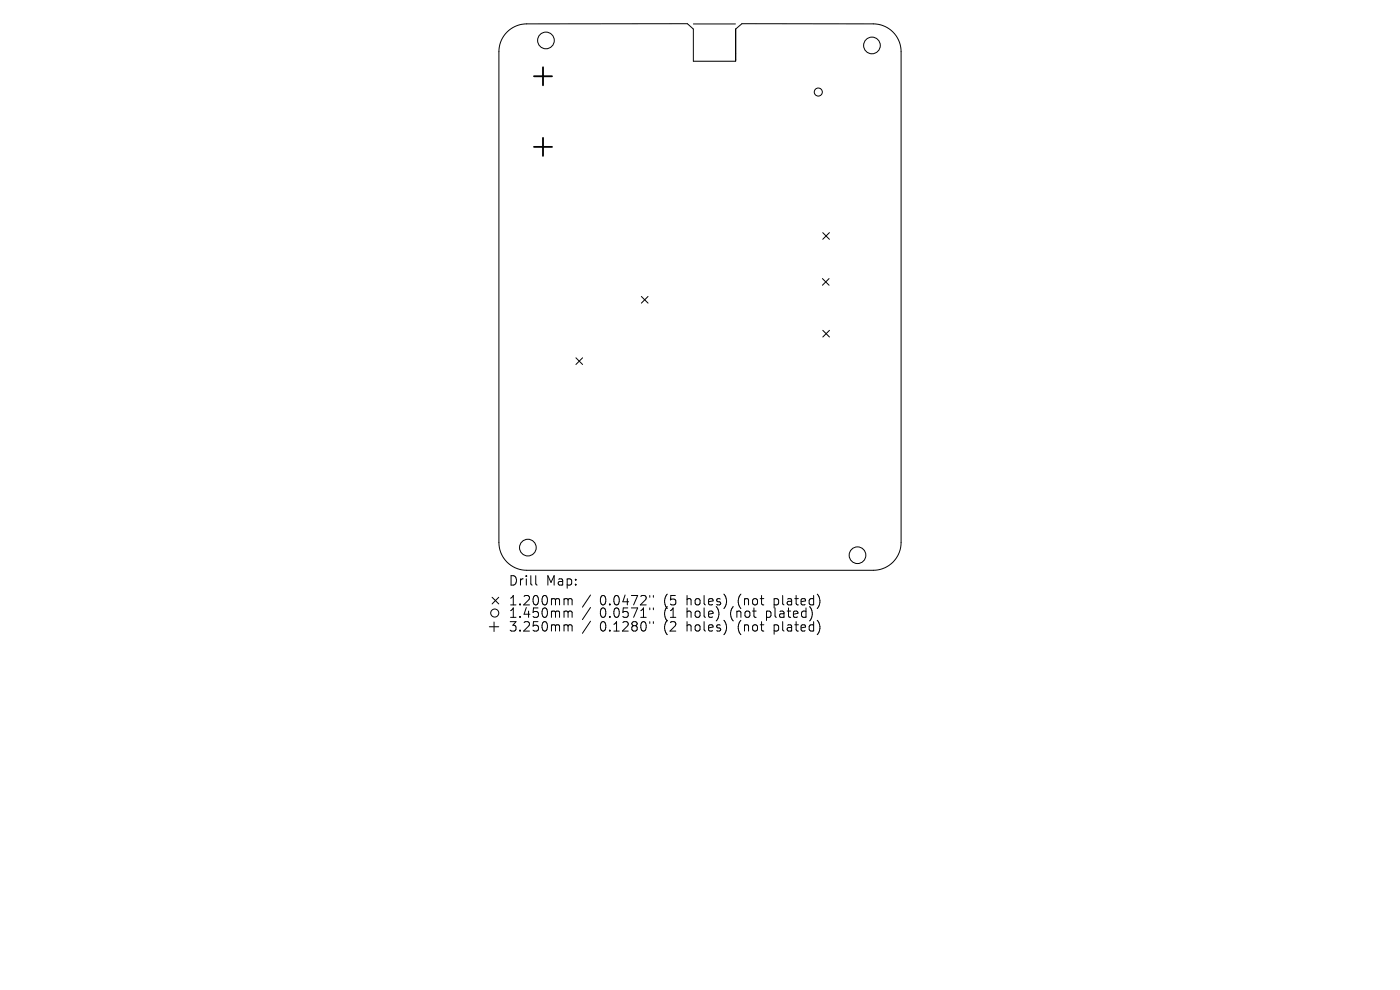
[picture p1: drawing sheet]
<svg xmlns="http://www.w3.org/2000/svg" width="297mm" height="210mm" viewBox="0 0 297 210" stroke-linecap="round" stroke-linejoin="round" font-family="sans-serif">
<defs><g id="words">
<g font-size="2.8">
<text x="107.8" y="124.5">Drill</text>
<text x="115.8" y="124.5">Map:</text>
<text x="107.8" y="128.7">1.200mm</text>
<text x="107.8" y="131.3">1.450mm</text>
<text x="127.3" y="128.7">0.0472&quot;</text>
<text x="127.3" y="131.3">0.0571&quot;</text>
<text x="141" y="128.7">(5</text>
<text x="141" y="131.3">(1</text>
<text x="145.9" y="128.7">holes)</text>
<text x="145.9" y="131.3">hole)</text>
<text x="155.4" y="131.3">(not</text>
<text x="157" y="128.7">(not</text>
<text x="163.2" y="131.3">plated)</text>
<text x="164.8" y="128.7">plated)</text>
<text x="107.8" y="134.3">3.250mm</text>
<text x="127.3" y="134.3">0.1280&quot;</text>
<text x="141" y="134.3">(2</text>
<text x="145.9" y="134.3">holes)</text>
<text x="157" y="134.3">(not</text>
<text x="164.8" y="134.3">plated)</text>
</g>
</g></defs>
<g fill="none" stroke="#000" stroke-width=".21">
<path d="M107.6 6.8a5.9 5.9 0 0 1 4.1-1.7l34.1-.1 1.3 1.2v6.8h9v-6.8l1.3-1.2 27.9 .1a5.9 5.9 0 0 1 5.9 5.9v104.1a5.9 5.9 0 0 1-5.9 5.9h-73.6a5.9 5.9 0 0 1-5.9-5.9v-104.1a5.9 5.9 0 0 1 1.8-4.2zM147.1 5.1h8.9M174.5 59.1l1.4 1.4M174.5 49.3l1.5 1.5M175.9 59.1l-1.4 1.4M176 49.3l-1.5 1.5M122.2 75.9l1.4 1.4M123.6 75.9l-1.4 1.4M136.1 62.9l1.4 1.4M137.5 62.9l-1.4 1.4M174.6 70.1l1.4 1.4M176 70.1l-1.4 1.4"/>
<path d="M103.8 133h2M104.4 126.7l1.4 1.4M104.8 132v2M105.8 126.7l-1.4 1.4M113.7 122.1v1.7l.2 .3M119.9 127h.3l.3 .3M119.9 129.6h.3l.3 .3M119.9 132.5h.3l.3 .3M120.5 127.3l.3-.3 .5 .1 .1 1.2M120.5 127.3v1M120.5 129.9v1.1M120.5 132.8v1.1"/>
<path d="M120.5 129.9l.3-.3 .5 .1 .1 1.3M120.5 132.8l.3-.3 .5 .1 .1 1.3M125.3 126.2l-1.7 2.6M125.3 128.9l-1.7 2.5M125.3 131.8l-1.7 2.5M137.8 126.3v.4M137.8 129v.3M137.8 131.9v.4M138.6 126.3v.4M138.6 129v.3M138.6 131.9v.4"/>
<circle cx="115.8" cy="8.6" r="1.77"/>
<circle cx="173.6" cy="19.5" r=".86"/>
<circle cx="185" cy="9.6" r="1.77"/>
<circle cx="112" cy="116.2" r="1.77"/>
<circle cx="181.9" cy="117.8" r="1.77"/>
<circle cx="105" cy="130" r=".86"/>
</g>
<path d="M113.3 16.2h3.8M115.2 14.3v3.8M113.3 31.2h3.8M115.2 29.2v3.9" fill="none" stroke="#000" stroke-width=".38"/>
<use href="#words"/>
</svg>
